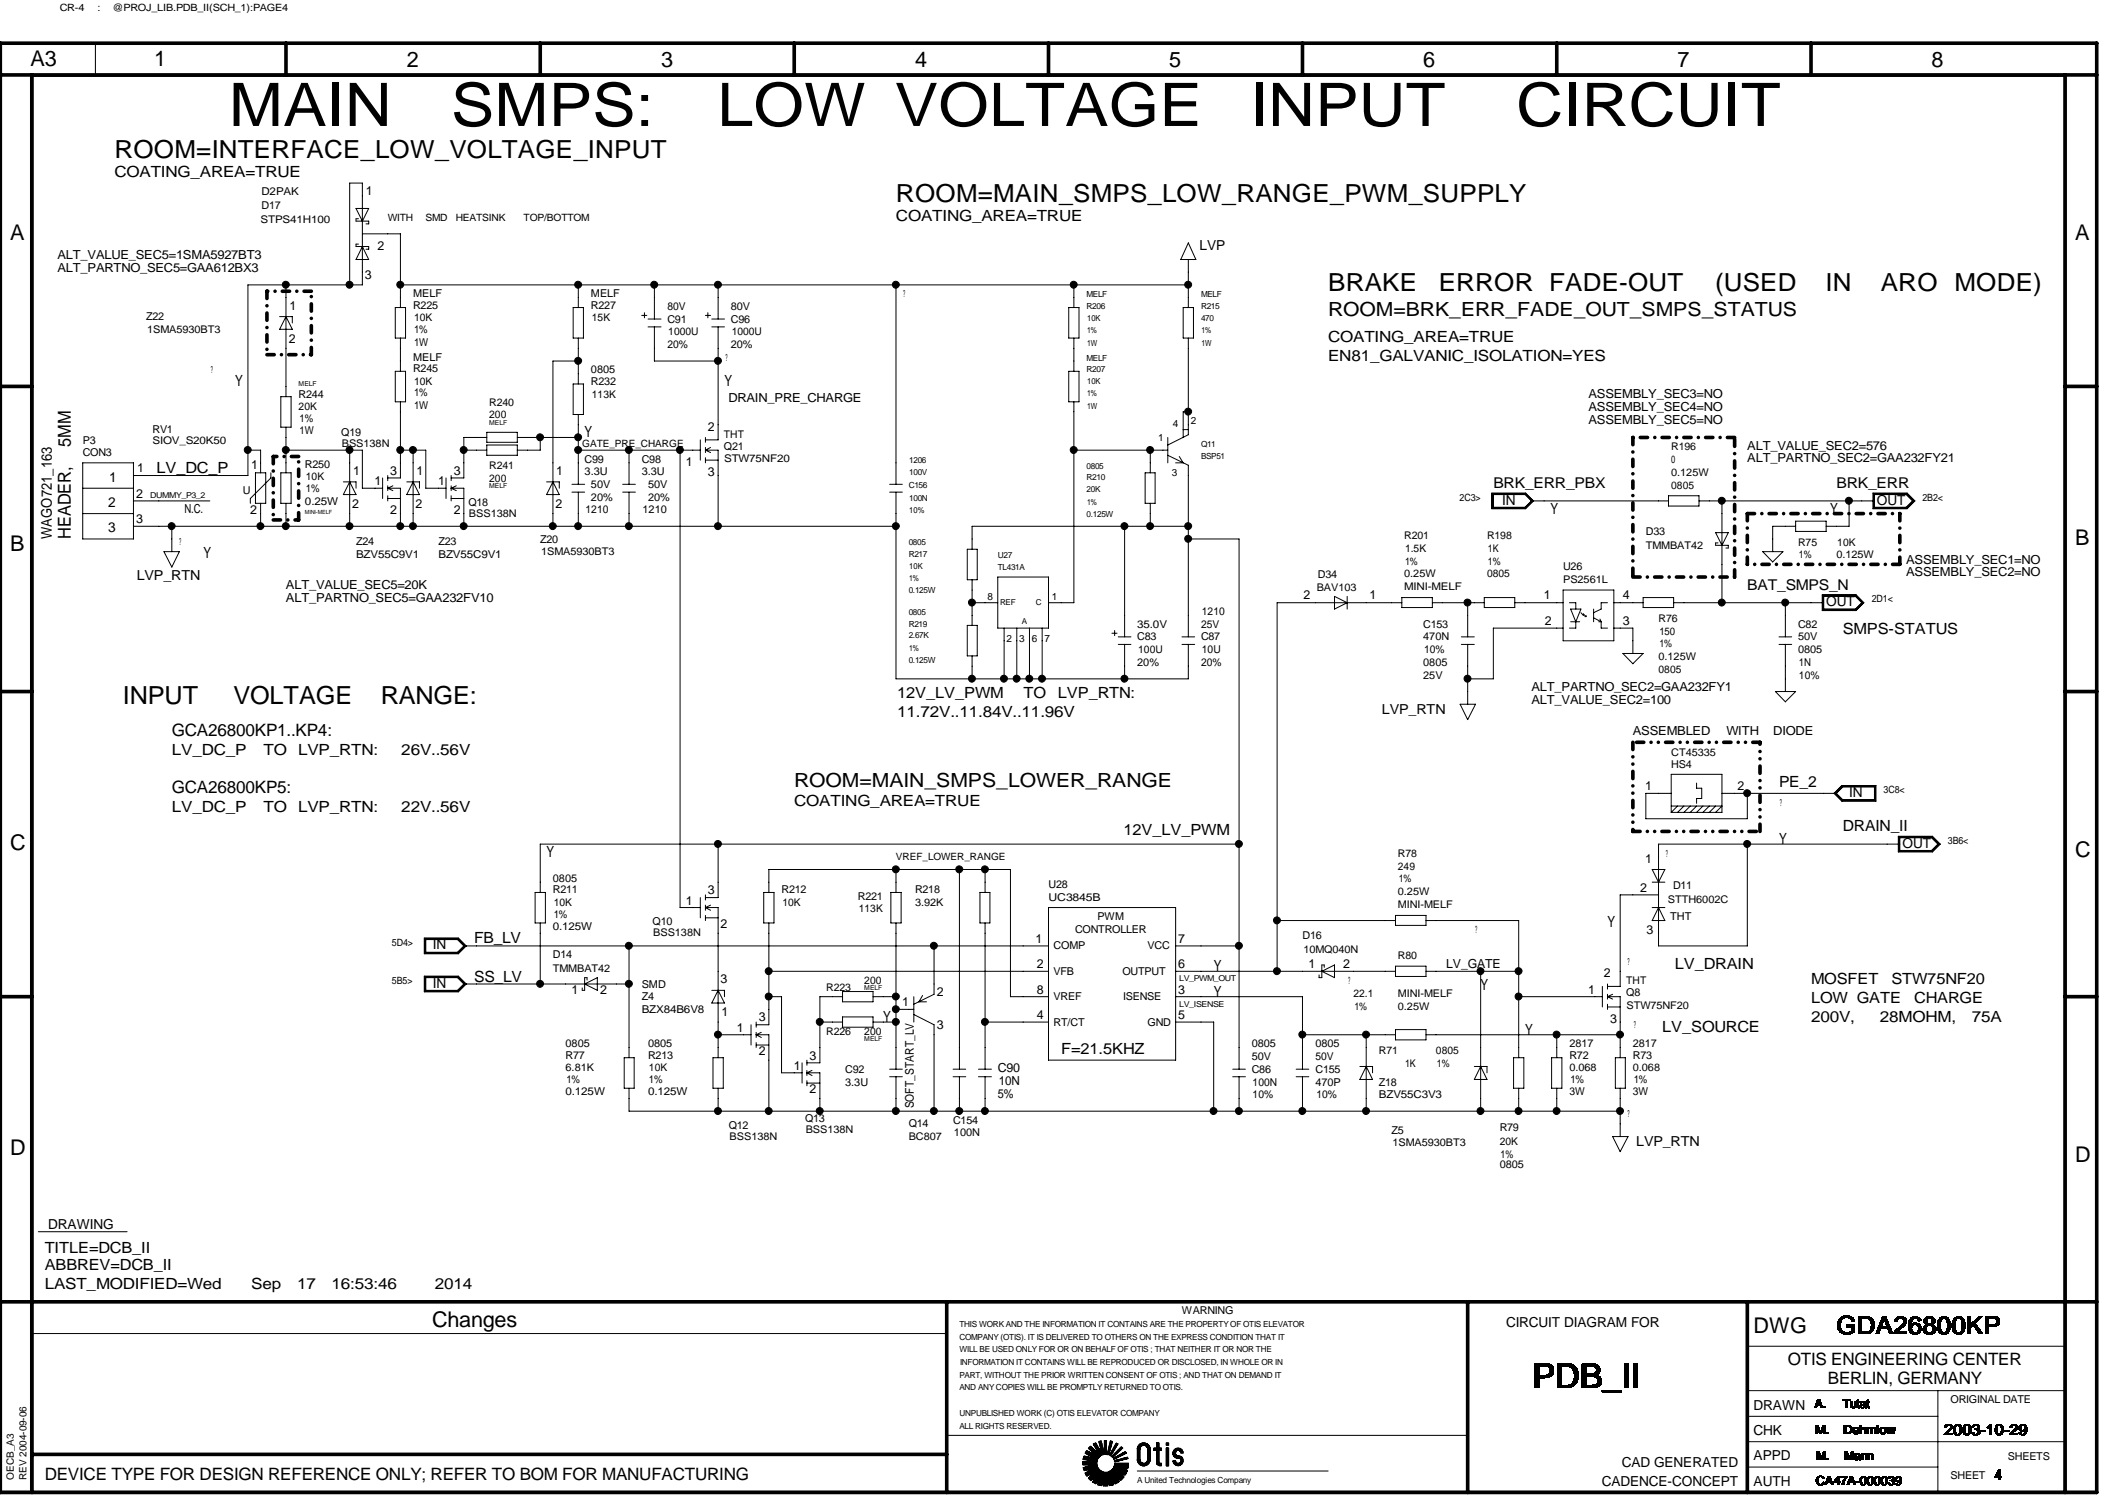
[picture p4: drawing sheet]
<svg xmlns="http://www.w3.org/2000/svg" width="297mm" height="210mm" viewBox="0 0 297 210" stroke-linecap="round" stroke-linejoin="round" font-family="sans-serif">
<defs><g id="words">
<g font-size="8.4">
<text x="32.1" y="17.7">MAIN</text>
<text x="63.2" y="17.7">SMPS:</text>
<text x="100.5" y="17.7">LOW VOLTAGE</text>
<text x="175.2" y="17.7">INPUT</text>
<text x="212.6" y="17.7">CIRCUIT</text>
</g>
<text font-size="4.8" x="214.8" y="194.5">PDB_II</text>
<g font-size="3.5">
<text x="16" y="22.1">ROOM=INTERFACE_LOW_VOLTAGE_INPUT</text>
<text x="125.6" y="28.3">ROOM=MAIN_SMPS_LOW_RANGE_PWM_SUPPLY</text>
<text x="186.2" y="40.8">BRAKE</text>
<text x="201.7" y="40.8">ERROR FADE-OUT</text>
<text x="240.4" y="40.8">(USED</text>
<text x="255.9" y="40.8">IN</text>
<text x="263.6" y="40.8">ARO MODE)</text>
<text x="17.2" y="98.7">INPUT</text>
<text x="32.7" y="98.7">VOLTAGE</text>
<text x="53.4" y="98.7">RANGE:</text>
<text x="257.4" y="186.9">GDA26800KP</text>
</g>
<g font-size="3">
<text x="4.3" y="9.2">A3</text>
<text x="21.6" y="9.2">1</text>
<text x="57" y="9.4">2</text>
<text x="92.7" y="9.4">3</text>
<text x="128.3" y="9.4">4</text>
<text x="163.9" y="9.4">5</text>
<text x="199.5" y="9.4">6</text>
<text x="235.2" y="9.4">7</text>
<text x="270.8" y="9.4">8</text>
<text x="1.4" y="33.6">A</text>
<text x="290.9" y="33.6">A</text>
<text x="1.4" y="77.3">B</text>
<text x="290.9" y="76.4">B</text>
<text x="1.4" y="119.1">C</text>
<text x="290.9" y="120">C</text>
<text x="1.4" y="161.9">D</text>
<text x="290.9" y="162.8">D</text>
<text x="60.6" y="185.9">Changes</text>
<text x="245.8" y="186.8">DWG</text>
</g>
<g font-size="2.7">
<text x="186.2" y="44.3">ROOM=BRK_ERR_FADE_OUT_SMPS_STATUS</text>
<text x="111.3" y="110.2">ROOM=MAIN_SMPS_LOWER_RANGE</text>
</g>
<g font-size="2.5">
<text x="9.9" y="62.7" transform="rotate(-90 9.9 62.7)">5MM</text>
<text x="9.9" y="75.5" transform="rotate(-90 9.9 75.5)">HEADER,</text>
</g>
<g font-size="2.4">
<text x="24.1" y="103.1">GCA26800KP1..KP4:</text>
<text x="24.1" y="111.2">GCA26800KP5:</text>
<text x="250.6" y="191.3">OTIS ENGINEERING CENTER</text>
<text x="256.2" y="194">BERLIN, GERMANY</text>
<text x="6.3" y="207.3">DEVICE TYPE FOR DESIGN REFERENCE ONLY; REFER TO BOM FOR MANUFACTURING</text>
</g>
<g font-size="2.2">
<text x="16" y="24.8">COATING_AREA=TRUE</text>
<text x="125.6" y="31">COATING_AREA=TRUE</text>
<text x="186.2" y="47.9">COATING_AREA=TRUE</text>
<text x="186.2" y="50.6">EN81_GALVANIC_ISOLATION=YES</text>
<text x="33" y="54.1">Y</text>
<text x="101.6" y="54.1">Y</text>
<text x="82" y="61.3">Y</text>
<text x="21.9" y="66.3">LV_DC_P</text>
<text x="217.3" y="72">Y</text>
<text x="256.5" y="72">Y</text>
<text x="28.5" y="78.2">Y</text>
<text x="258.3" y="88.9">SMPS-STATUS</text>
<text x="125.8" y="97.8">12V_LV_PWM</text>
<text x="125.8" y="100.5">11.72V..11.84V..11.96V</text>
<text x="143.5" y="97.8">TO</text>
<text x="148.3" y="97.8">LVP_RTN:</text>
<text x="24.1" y="105.8">LV_DC_P</text>
<text x="37" y="105.8">TO</text>
<text x="41.8" y="105.8">LVP_RTN:</text>
<text x="56.3" y="105.8">26V..56V</text>
<text x="24.1" y="113.8">LV_DC_P</text>
<text x="37" y="113.8">TO</text>
<text x="41.8" y="113.8">LVP_RTN:</text>
<text x="56.3" y="113.8">22V..56V</text>
<text x="111.3" y="112.9">COATING_AREA=TRUE</text>
<text x="249.4" y="110.3">PE_2</text>
<text x="157.5" y="117.1">12V_LV_PWM</text>
<text x="249.4" y="118.3">Y</text>
<text x="258.3" y="116.5">DRAIN_II</text>
<text x="76.6" y="120.1">Y</text>
<text x="225.3" y="129.9">Y</text>
<text x="66.5" y="137.5">SS_LV</text>
<text x="66.5" y="132.2">FB_LV</text>
<text x="170.1" y="136.1">Y</text>
<text x="234.8" y="135.7">LV_DRAIN</text>
<text x="253.9" y="137.9">MOSFET</text>
<text x="265.1" y="137.9">STW75NF20</text>
<text x="123.8" y="143.2">Y</text>
<text x="170.1" y="139.7">Y</text>
<text x="207.6" y="138.8">Y</text>
<text x="253.9" y="143.2">200V,</text>
<text x="253.9" y="140.5">LOW GATE</text>
<text x="263.5" y="143.2">28MOHM,</text>
<text x="268.3" y="140.5">CHARGE</text>
<text x="276.4" y="143.2">75A</text>
<text x="148.8" y="147.7">F=21.5KHZ</text>
<text x="213.8" y="145">Y</text>
<text x="233" y="144.7">LV_SOURCE</text>
<text x="6.3" y="175.6">TITLE=DCB_II</text>
<text x="6.3" y="178">ABBREV=DCB_II</text>
<text x="6.3" y="180.6">LAST_MODIFIED=Wed</text>
<text x="35.2" y="180.6">Sep</text>
<text x="41.7" y="180.6">17</text>
<text x="46.5" y="180.6">16:53:46</text>
<text x="61" y="180.6">2014</text>
<text x="272.5" y="201.1">2003-10-29</text>
<text x="279.7" y="207.3">4</text>
</g>
<g font-size="2.1">
<text x="209.3" y="68.4">BRK_ERR_PBX</text>
<text x="257.4" y="68.4">BRK_ERR</text>
<text x="244.9" y="82.7">BAT_SMPS_N</text>
</g>
<text font-size="2" x="7.3" y="75.5" transform="rotate(-90 7.3 75.5)">WAGO721_163</text>
<g font-size="1.9">
<text x="168.1" y="35">LVP</text>
<text x="15.2" y="71">2</text>
<text x="15.3" y="67.5">1</text>
<text x="210.6" y="70.7">IN</text>
<text x="263.1" y="70.7">OUT</text>
<text x="15.2" y="74.6">3</text>
<text x="19.2" y="81.3">LVP_RTN</text>
<text x="256" y="84.9">OUT</text>
<text x="193.7" y="100">LVP_RTN</text>
<text x="259.2" y="111.6">IN</text>
<text x="266.7" y="118.8">OUT</text>
<text x="60.7" y="133">IN</text>
<text x="60.7" y="138.4">IN</text>
<text x="229.4" y="160.6">LVP_RTN</text>
<text x="6.8" y="172.2">DRAWING</text>
<text x="211.1" y="185.9">CIRCUIT DIAGRAM FOR</text>
<text x="245.8" y="197.5">DRAWN</text>
<text x="245.8" y="201.1">CHK</text>
<text x="224.5" y="208.2">CADENCE-CONCEPT</text>
<text x="227.3" y="205.5">CAD GENERATED</text>
<text x="245.8" y="208.2">AUTH</text>
<text x="245.8" y="204.6">APPD</text>
</g>
<g font-size="1.7">
<text x="51.3" y="27.3">1</text>
<text x="52.9" y="35">2</text>
<text x="8" y="36.3">ALT_VALUE_SEC5=1SMA5927BT3</text>
<text x="8" y="38.1">ALT_PARTNO_SEC5=GAA612BX3</text>
<text x="51.1" y="39.1">3</text>
<text x="40.6" y="43.4">1</text>
<text x="40.5" y="48">2</text>
<text x="102.1" y="56.4">DRAIN_PRE_CHARGE</text>
<text x="222.7" y="55.8">ASSEMBLY_SEC3=NO</text>
<text x="222.7" y="57.6">ASSEMBLY_SEC4=NO</text>
<text x="222.7" y="59.4">ASSEMBLY_SEC5=NO</text>
<text x="35.2" y="65.7">1</text>
<text x="96.1" y="65.3">1</text>
<text x="99.2" y="60.3">2</text>
<text x="244.9" y="63">ALT_VALUE_SEC2=576</text>
<text x="244.9" y="64.8">ALT_PARTNO_SEC2=GAA232FY21</text>
<text x="19.1" y="69.8">2</text>
<text x="19.2" y="66.2">1</text>
<text x="25.9" y="71.9">N.C.</text>
<text x="49.4" y="71.2">2</text>
<text x="49.5" y="66.5">1</text>
<text x="52.5" y="68">1</text>
<text x="54.7" y="66.5">3</text>
<text x="58.2" y="71.2">2</text>
<text x="58.4" y="66.5">1</text>
<text x="61.4" y="68">1</text>
<text x="63.6" y="66.5">3</text>
<text x="77.8" y="71.2">2</text>
<text x="78" y="66.5">1</text>
<text x="99.2" y="66.7">3</text>
<text x="19.1" y="73.3">3</text>
<text x="35.1" y="72.1">2</text>
<text x="54.7" y="72.1">2</text>
<text x="63.6" y="72.1">2</text>
<text x="40.1" y="82.6">ALT_VALUE_SEC5=20K</text>
<text x="182.7" y="84">2</text>
<text x="192" y="84">1</text>
<text x="216.4" y="84">1</text>
<text x="227.5" y="84">4</text>
<text x="267.2" y="80.8">ASSEMBLY_SEC2=NO</text>
<text x="267.2" y="79">ASSEMBLY_SEC1=NO</text>
<text x="40.1" y="84.4">ALT_PARTNO_SEC5=GAA232FV10</text>
<text x="216.6" y="87.5">2</text>
<text x="227.5" y="87.5">3</text>
<text x="214.7" y="98.6">ALT_VALUE_SEC2=100</text>
<text x="214.7" y="96.8">ALT_PARTNO_SEC2=GAA232FY1</text>
<text x="228.9" y="103">ASSEMBLED</text>
<text x="242" y="103">WITH</text>
<text x="248.6" y="103">DIODE</text>
<text x="230.6" y="110.7">1</text>
<text x="243.5" y="110.7">2</text>
<text x="99.2" y="125.3">3</text>
<text x="229.9" y="125">2</text>
<text x="230.6" y="120.9">1</text>
<text x="96.1" y="126.7">1</text>
<text x="101" y="130">2</text>
<text x="230.8" y="130.9">3</text>
<text x="101" y="137.8">3</text>
<text x="145.2" y="132.1">1</text>
<text x="145.3" y="135.6">2</text>
<text x="165.1" y="132.1">7</text>
<text x="165.1" y="135.6">6</text>
<text x="183.4" y="135.6">1</text>
<text x="188.3" y="135.6">2</text>
<text x="202.7" y="135.6">LV_GATE</text>
<text x="224.8" y="136.9">2</text>
<text x="80.1" y="139.2">1</text>
<text x="84.1" y="139.2">2</text>
<text x="101.1" y="142.4">1</text>
<text x="106.4" y="143.1">3</text>
<text x="126.4" y="141">1</text>
<text x="131.3" y="139.6">2</text>
<text x="145.3" y="139.2">8</text>
<text x="145.3" y="142.8">4</text>
<text x="165.1" y="139.2">3</text>
<text x="165.1" y="142.8">5</text>
<text x="222.6" y="139.2">1</text>
<text x="225.7" y="143.3">3</text>
<text x="103.3" y="144.6">1</text>
<text x="106.4" y="147.8">2</text>
<text x="111.3" y="149.9">1</text>
<text x="113.5" y="148.5">3</text>
<text x="131.3" y="144.2">3</text>
<text x="113.5" y="153.1">2</text>
<text x="128.1" y="155.3" transform="rotate(-90 128.1 155.3)">SOFT_START_LV</text>
<text x="139.9" y="150.2">C90</text>
<text x="139.9" y="153.8">5%</text>
<text x="140" y="152.1">10N</text>
<text x="254.4" y="197.4">A.</text>
<text x="258.4" y="197.4">Tutat</text>
<text x="254.5" y="201">M.</text>
<text x="258.4" y="201">Dehmlow</text>
<text x="254.5" y="208.1">CA47A-000039</text>
<text x="254.6" y="204.5">M.</text>
<text x="258.5" y="204.5">Mann</text>
</g>
<g font-size="1.5">
<text x="36.7" y="29.3">D17</text>
<text x="36.7" y="27.3">D2PAK</text>
<text x="36.5" y="31.2">STPS41H100</text>
<text x="57.9" y="41.7">MELF</text>
<text x="82.8" y="41.7">MELF</text>
<text x="20.5" y="44.8">Z22</text>
<text x="20.6" y="46.6">1SMA5930BT3</text>
<text x="57.9" y="43.3">R225</text>
<text x="58" y="45">10K</text>
<text x="58" y="46.7">1%</text>
<text x="82.8" y="43.3">R227</text>
<text x="83" y="45">15K</text>
<text x="93.6" y="45.2">C91</text>
<text x="93.6" y="43.4">80V</text>
<text x="93.7" y="46.9">1000U</text>
<text x="102.4" y="43.4">80V</text>
<text x="102.4" y="45.2">C96</text>
<text x="102.6" y="46.9">1000U</text>
<text x="57.9" y="50.5">MELF</text>
<text x="57.9" y="52.2">R245</text>
<text x="58" y="53.9">10K</text>
<text x="58" y="48.4">1W</text>
<text x="82.8" y="52.3">0805</text>
<text x="82.8" y="53.9">R232</text>
<text x="93.6" y="48.8">20%</text>
<text x="102.4" y="48.8">20%</text>
<text x="41.9" y="57.5">20K</text>
<text x="41.9" y="55.7">R244</text>
<text x="42" y="59.1">1%</text>
<text x="58" y="55.5">1%</text>
<text x="58" y="57.3">1W</text>
<text x="68.6" y="56.9">R240</text>
<text x="68.6" y="58.6">200</text>
<text x="83" y="55.7">113K</text>
<text x="11.6" y="62.1">P3</text>
<text x="11.6" y="63.9">CON3</text>
<text x="21.4" y="60.7">RV1</text>
<text x="21.4" y="62.2">SIOV_S20K50</text>
<text x="42" y="60.9">1W</text>
<text x="42.8" y="65.5">R250</text>
<text x="47.8" y="61">Q19</text>
<text x="47.9" y="62.6">BSS138N</text>
<text x="68.6" y="65.8">R241</text>
<text x="82" y="64.8">C99</text>
<text x="90" y="64.8">C98</text>
<text x="101.5" y="63">Q21</text>
<text x="101.5" y="61.3">THT</text>
<text x="101.5" y="64.7">STW75NF20</text>
<text x="234.3" y="63.1">R196</text>
<text x="234.3" y="64.9">0</text>
<text x="34" y="69.3">U</text>
<text x="42.8" y="70.7">0.25W</text>
<text x="42.9" y="67.3">10K</text>
<text x="42.9" y="68.9">1%</text>
<text x="65.7" y="70.9">Q18</text>
<text x="68.6" y="67.6">200</text>
<text x="82" y="66.6">3.3U</text>
<text x="82.1" y="71.9">1210</text>
<text x="82.8" y="70.1">20%</text>
<text x="82.8" y="68.4">50V</text>
<text x="90" y="66.6">3.3U</text>
<text x="90.1" y="71.9">1210</text>
<text x="90.8" y="68.4">50V</text>
<text x="90.8" y="70.1">20%</text>
<text x="234.3" y="66.7">0.125W</text>
<text x="234.3" y="68.5">0805</text>
<text x="49.9" y="76.4">Z24</text>
<text x="61.5" y="76.4">Z23</text>
<text x="65.7" y="72.4">BSS138N</text>
<text x="75.7" y="76">Z20</text>
<text x="75.9" y="77.8">1SMA5930BT3</text>
<text x="196.8" y="75.6">R201</text>
<text x="197" y="77.3">1.5K</text>
<text x="208.4" y="75.6">R198</text>
<text x="208.6" y="77.3">1K</text>
<text x="230.7" y="75">D33</text>
<text x="230.7" y="76.9">TMMBAT42</text>
<text x="252" y="76.5">R75</text>
<text x="257.6" y="76.5">10K</text>
<text x="49.9" y="78.1">BZV55C9V1</text>
<text x="61.5" y="78.1">BZV55C9V1</text>
<text x="184.6" y="82.8">BAV103</text>
<text x="184.7" y="81">D34</text>
<text x="196.8" y="80.9">0.25W</text>
<text x="196.8" y="82.7">MINI-MELF</text>
<text x="197" y="79.1">1%</text>
<text x="208.4" y="80.9">0805</text>
<text x="208.6" y="79.1">1%</text>
<text x="219.1" y="79.9">U26</text>
<text x="219.1" y="81.7">PS2561L</text>
<text x="252.2" y="78.2">1%</text>
<text x="257.4" y="78.2">0.125W</text>
<text x="159.4" y="89.7">C83</text>
<text x="159.4" y="88">35.0V</text>
<text x="168.4" y="89.7">C87</text>
<text x="168.4" y="88">25V</text>
<text x="168.5" y="86.2">1210</text>
<text x="199.5" y="88">C153</text>
<text x="199.5" y="89.7">470N</text>
<text x="232.5" y="87.2">R76</text>
<text x="232.6" y="88.9">150</text>
<text x="252" y="88">C82</text>
<text x="252" y="89.7">50V</text>
<text x="159.4" y="93.3">20%</text>
<text x="159.6" y="91.5">100U</text>
<text x="168.4" y="93.3">20%</text>
<text x="168.5" y="91.5">10U</text>
<text x="199.5" y="93.3">0805</text>
<text x="199.5" y="95.1">25V</text>
<text x="199.6" y="91.5">10%</text>
<text x="232.5" y="94.3">0805</text>
<text x="232.5" y="92.5">0.125W</text>
<text x="232.6" y="90.7">1%</text>
<text x="252" y="91.5">0805</text>
<text x="252.2" y="93.3">1N</text>
<text x="252.2" y="95.1">10%</text>
<text x="234.3" y="107.6">HS4</text>
<text x="234.3" y="105.9">CT45335</text>
<text x="77.5" y="125.2">R211</text>
<text x="77.5" y="123.6">0805</text>
<text x="109.6" y="125.2">R212</text>
<text x="128.3" y="125.2">R218</text>
<text x="147" y="124.5">U28</text>
<text x="196" y="120.1">R78</text>
<text x="196" y="121.9">249</text>
<text x="196" y="125.4">0.25W</text>
<text x="196.1" y="123.7">1%</text>
<text x="234.5" y="124.6">D11</text>
<text x="77.5" y="130.3">0.125W</text>
<text x="77.6" y="127">10K</text>
<text x="77.6" y="128.6">1%</text>
<text x="91.5" y="129.6">Q10</text>
<text x="91.6" y="131.2">BSS138N</text>
<text x="109.7" y="127">10K</text>
<text x="120.3" y="126.1">R221</text>
<text x="120.4" y="127.8">113K</text>
<text x="128.3" y="127">3.92K</text>
<text x="147" y="126.2">UC3845B</text>
<text x="150.7" y="130.7">CONTROLLER</text>
<text x="153.8" y="128.9">PWM</text>
<text x="182.6" y="131.6">D16</text>
<text x="196" y="127.2">MINI-MELF</text>
<text x="233.8" y="126.5">STTH6002C</text>
<text x="234.1" y="128.9">THT</text>
<text x="77.5" y="134.3">D14</text>
<text x="77.5" y="136.2">TMMBAT42</text>
<text x="121.2" y="137.9">200</text>
<text x="147.7" y="133">COMP</text>
<text x="147.7" y="136.6">VFB</text>
<text x="157.3" y="136.6">OUTPUT</text>
<text x="160.9" y="133">VCC</text>
<text x="182.7" y="133.5">10MQ040N</text>
<text x="196" y="134.4">R80</text>
<text x="228" y="137.9">THT</text>
<text x="90" y="140.2">Z4</text>
<text x="90" y="138.4">SMD</text>
<text x="90" y="141.9">BZX84B6V8</text>
<text x="115.8" y="138.8">R223</text>
<text x="147.7" y="143.7">RT/CT</text>
<text x="147.7" y="140.2">VREF</text>
<text x="157.4" y="140.2">ISENSE</text>
<text x="160.9" y="143.7">GND</text>
<text x="189.7" y="139.7">22.1</text>
<text x="189.9" y="141.5">1%</text>
<text x="196" y="139.7">MINI-MELF</text>
<text x="196" y="141.5">0.25W</text>
<text x="228" y="139.6">Q8</text>
<text x="228" y="141.4">STW75NF20</text>
<text x="79.3" y="148.3">R77</text>
<text x="79.3" y="146.7">0805</text>
<text x="90.8" y="146.7">0805</text>
<text x="90.8" y="148.3">R213</text>
<text x="115.8" y="145">R226</text>
<text x="121.2" y="145">200</text>
<text x="175.5" y="146.7">0805</text>
<text x="175.5" y="148.5">50V</text>
<text x="184.4" y="146.7">0805</text>
<text x="184.4" y="148.5">50V</text>
<text x="193.3" y="147.7">R71</text>
<text x="197" y="149.5">1K</text>
<text x="201.3" y="147.7">0805</text>
<text x="201.4" y="149.5">1%</text>
<text x="220" y="146.7">2817</text>
<text x="220" y="148.3">R72</text>
<text x="228.9" y="148.3">R73</text>
<text x="228.9" y="146.7">2817</text>
<text x="79.3" y="150.1">6.81K</text>
<text x="79.3" y="153.5">0.125W</text>
<text x="79.4" y="151.7">1%</text>
<text x="90.8" y="153.5">0.125W</text>
<text x="91" y="150.1">10K</text>
<text x="91" y="151.7">1%</text>
<text x="118.5" y="150.3">C92</text>
<text x="118.5" y="152.1">3.3U</text>
<text x="175.5" y="150.3">C86</text>
<text x="175.6" y="152.1">100N</text>
<text x="175.6" y="153.9">10%</text>
<text x="184.4" y="150.3">C155</text>
<text x="184.4" y="152.1">470P</text>
<text x="184.5" y="153.9">10%</text>
<text x="193.3" y="152.1">Z18</text>
<text x="193.3" y="153.9">BZV55C3V3</text>
<text x="220" y="150.1">0.068</text>
<text x="220" y="153.5">3W</text>
<text x="220.1" y="151.7">1%</text>
<text x="228.9" y="150.1">0.068</text>
<text x="228.9" y="153.5">3W</text>
<text x="229" y="151.7">1%</text>
<text x="102.1" y="158.2">Q12</text>
<text x="102.3" y="159.7">BSS138N</text>
<text x="112.9" y="157.3">Q13</text>
<text x="112.9" y="158.8">BSS138N</text>
<text x="127.4" y="157.9">Q14</text>
<text x="127.4" y="159.7">BC807</text>
<text x="133.6" y="157.4">C154</text>
<text x="133.7" y="159.2">100N</text>
<text x="195.1" y="158.8">Z5</text>
<text x="195.2" y="160.6">1SMA5930BT3</text>
<text x="210.2" y="160.5">20K</text>
<text x="210.2" y="158.5">R79</text>
<text x="210.2" y="163.7">0805</text>
<text x="210.4" y="162.2">1%</text>
<text x="165.7" y="184.1">WARNING</text>
<text x="273.4" y="196.6">ORIGINAL DATE</text>
<text x="273.4" y="207.3">SHEET</text>
<text x="281.5" y="204.6">SHEETS</text>
</g>
<g font-size="1.4">
<text x="8.4" y="1.6">CR-4</text>
<text x="13.7" y="1.6">:</text>
<text x="15.8" y="1.6">@PROJ_LIB.PDB_II(SCH_1):PAGE4</text>
<text x="54.4" y="30.9">WITH</text>
<text x="59.6" y="30.9">SMD</text>
<text x="63.9" y="30.9">HEATSINK</text>
<text x="73.4" y="30.9">TOP/BOTTOM</text>
<text x="126.6" y="41.7">?</text>
<text x="29.5" y="52.3">?</text>
<text x="101.7" y="50.5">?</text>
<text x="164.4" y="59.8">4</text>
<text x="166.9" y="59.5">2</text>
<text x="81.6" y="62.7">GATE_PRE_CHARGE</text>
<text x="162.3" y="61.8">1</text>
<text x="164.3" y="66.8">3</text>
<text x="204.6" y="70.1">2C3&gt;</text>
<text x="269.5" y="70.1">2B2&lt;</text>
<text x="25.1" y="76.4">?</text>
<text x="138.4" y="84">8</text>
<text x="141.1" y="89.9">2</text>
<text x="142.9" y="89.9">3</text>
<text x="144.6" y="89.9">6</text>
<text x="146.4" y="89.9">7</text>
<text x="147.4" y="84">1</text>
<text x="262.4" y="84.4">2D1&lt;</text>
<text x="249.5" y="112.9">?</text>
<text x="264" y="111.1">3C8&lt;</text>
<text x="273" y="118.2">3B6&lt;</text>
<text x="125.6" y="120.6">VREF_LOWER_RANGE</text>
<text x="233.5" y="120">?</text>
<text x="206.8" y="130.7">?</text>
<text x="54.9" y="137.8">5B5&gt;</text>
<text x="54.9" y="132.5">5D4&gt;</text>
<text x="189" y="137.8">?</text>
<text x="228.1" y="135.2">?</text>
<text x="229" y="144.1">?</text>
<text x="228.1" y="156.5">?</text>
<text x="1.9" y="207.3" transform="rotate(-90 1.9 207.3)">OECB_A3</text>
<text x="3.7" y="207.3" transform="rotate(-90 3.7 207.3)">REV 2004-09-06</text>
</g>
<g font-size="1.2">
<text x="152.3" y="41.7">MELF</text>
<text x="168.4" y="41.7">MELF</text>
<text x="152.3" y="43.3">R206</text>
<text x="152.4" y="44.9">10K</text>
<text x="152.4" y="46.7">1%</text>
<text x="168.4" y="44.9">470</text>
<text x="168.4" y="43.3">R215</text>
<text x="168.4" y="46.7">1%</text>
<text x="152.3" y="50.5">MELF</text>
<text x="152.3" y="52.2">R207</text>
<text x="152.4" y="53.8">10K</text>
<text x="152.4" y="48.4">1W</text>
<text x="168.4" y="48.4">1W</text>
<text x="152.4" y="55.5">1%</text>
<text x="152.4" y="57.3">1W</text>
<text x="127.5" y="64.8">1206</text>
<text x="152.3" y="65.7">0805</text>
<text x="168.4" y="62.7">Q11</text>
<text x="168.4" y="64.3">BSP51</text>
<text x="127.4" y="68.4">C156</text>
<text x="127.5" y="70.1">100N</text>
<text x="127.5" y="71.9">10%</text>
<text x="127.5" y="66.6">100V</text>
<text x="152.3" y="69">20K</text>
<text x="152.3" y="67.3">R210</text>
<text x="152.4" y="70.7">1%</text>
<text x="127.4" y="78">R217</text>
<text x="127.4" y="76.4">0805</text>
<text x="152.3" y="72.5">0.125W</text>
<text x="127.4" y="83.1">0.125W</text>
<text x="127.5" y="81.4">1%</text>
<text x="127.5" y="79.7">10K</text>
<text x="139.9" y="78.1">U27</text>
<text x="139.9" y="79.8">TL431A</text>
<text x="127.4" y="87.8">R219</text>
<text x="127.4" y="89.5">2.67K</text>
<text x="127.4" y="86.2">0805</text>
<text x="127.4" y="93">0.125W</text>
<text x="127.5" y="91.2">1%</text>
<text x="134.5" y="185.9">THIS WORK AND THE INFORMATION IT CONTAINS ARE THE PROPERTY OF OTIS ELEVATOR</text>
<text x="134.5" y="187.7">COMPANY (OTIS). IT IS DELIVERED TO OTHERS ON THE EXPRESS CONDITION THAT IT</text>
<text x="134.5" y="189.5">WILL BE USED ONLY FOR OR ON BEHALF OF OTIS ; THAT NEITHER IT OR NOR THE</text>
<text x="134.6" y="191.3">INFORMATION IT CONTAINS WILL BE REPRODUCED OR DISCLOSED, IN WHOLE OR IN</text>
<text x="134.5" y="194.8">AND ANY COPIES WILL BE PROMPTLY RETURNED TO OTIS.</text>
<text x="134.5" y="193">PART, WITHOUT THE PRIOR WRITTEN CONSENT OF OTIS ; AND THAT ON DEMAND IT</text>
<text x="134.5" y="198.4">UNPUBLISHED WORK (C) OTIS ELEVATOR COMPANY</text>
<text x="134.5" y="200.2">ALL RIGHTS RESERVED.</text>
<text x="159.4" y="207.9">A United Technologies Company</text>
</g>
<g font-size="1.1">
<text x="21" y="69.8">DUMMY_P3_2</text>
<text x="140.2" y="84.8">REF</text>
<text x="143.3" y="87.4">A</text>
<text x="145.2" y="84.8">C</text>
<text x="165.3" y="137.5">LV_PWM_OUT</text>
<text x="165.3" y="141.1">LV_ISENSE</text>
</g>
<g font-size=".9">
<text x="41.9" y="54.1">MELF</text>
<text x="68.6" y="59.5">MELF</text>
<text x="68.6" y="68.4">MELF</text>
<text x="121.2" y="138.8">MELF</text>
<text x="121.2" y="145.9">MELF</text>
</g>
<text font-size=".8" x="42.8" y="72">MINI-MELF</text>
</g></defs>
<g fill="none" stroke="#000" stroke-width=".51">
<path d="M0 6.1h293.9v203h-293.9zM0 10.5h293.9M4.5 10.5v198.6M40.1 6.1v4.4M75.7 6.1v4.4M111.3 6.1v4.4M147 6.1v4.4M182.6 6.1v4.4M218.2 6.1v4.4M253.9 6.1v4.4M289.5 10.5v198.6M0 54.1h4.5"/>
<path d="M289.5 54.1h4.4M0 96.9h4.5M289.5 96.9h4.4M0 139.7h4.5M289.5 139.7h4.4M0 182.4h293.9M132.7 182.4v26.7M205.7 182.4v26.7M244.9 182.4v26.7M4.5 203.8h128.2"/>
</g>
<g fill="none" stroke="#000" stroke-width=".51" stroke-dasharray="1 1 0 1">
<path d="M37.4 49.7h6.2M37.4 40.8v8.9M43.6 49.7v-8.9M43.6 40.8h-6.2M38.3 72.9h3.6M38.3 64v8.9M41.9 64h-3.6M41.9 72.9v-8.9M228.9 61.3v19.6M243.2 61.3h-14.3M244.9 79.1v-7.1M244.9 72h21.4"/>
<path d="M266.3 79.1h-21.4M266.3 72v7.1M228.9 80.9h14.3M243.2 80.9v-19.6"/>
</g>
<path d="M228.9 104v12.5M228.9 116.5h17.8M246.7 104h-17.8M246.7 116.5v-12.5" fill="none" stroke="#000" stroke-width=".51" stroke-dasharray="1 1 0 1 0 1"/>
<g fill="none" stroke="#000" stroke-width=".14">
<path d="M.2 6.2h293.5v202.8h-293.5zM13.4 6.1v4.4M40.1 39.9v4.5M49 39.9v-14.2h1.8v14.2h-16v26.7h-16.1M49.9 29.2h1.8l-.9 1.8zM50.2 30.6h-.3v.4h1.8v.4h-.4M50.2 34.2h-.3v.3h1.8v.4h-.4M50.8 34.5l.9 1.9h-1.8zM50.8 32.8h5.3v10.3M56.1 39.9h110.5M81.1 39.9v3.2M91.7 39.9v4.8"/>
<path d="M100.7 39.9v4.8M125.6 39.9v28M150.5 39.9v3.2M166.6 36.4v6.7M166.6 34l1 2.4h-2.1zM39.2 44.4h1.8v.9M39.4 55.6h1.4v4.3h-1.4zM40.1 44.4l.9 1.7h-1.8zM40.1 44.4v1.7M40.1 46.1v9.5M40.1 59.9v6.4M55.4 43.1h1.5v4.3h-1.5z"/>
<path d="M55.4 52h1.5v4.3h-1.5zM56.1 47.4v4.6M56.1 56.3v10.7h-1.7M80.3 43.1h1.5v4.3h-1.5zM80.3 53.8h1.5v4.3h-1.5zM81.1 50.6h-3.6v16.9M81.1 47.4v6.4M81.1 58.1v9.8M90 44.2h.7M90.3 43.8v.7M90.8 45.8h1.9M90.8 44.7h1.9"/>
<path d="M91.7 45.8v4.8h9M98.9 44.2h.7M99.2 43.8v.7M99.8 45.8h1.8M99.8 44.7h1.8M100.7 45.8v15.8h-1.8M149.8 43.1h1.5v4.3h-1.5zM149.8 52h1.5v4.3h-1.5zM150.5 56.3v28.2h-3.5M150.5 47.4v4.6M165.9 43.1h1.4v4.3h-1.4zM166.6 47.4v13.5l-2.9 1.5"/>
<path d="M166.6 57.7h-.7v3.6M11.6 64.9h7.1v10.6h-7.1zM11.6 68.4h7.1M11.6 72h7.1M18.7 70.2h10.7M18.7 73.7h106.9M23 77.3h2.1l-1 2.2zM24.1 73.7v3.6M34.8 63.1h1.7v3.2M35.8 66.3h1.5v4.2h-1.5zM36.5 70.5v3.2M38 66.3v.7l-2.9 2.8v.7"/>
<path d="M39.4 66.3h1.4v4.2h-1.4zM40.1 63.1h10.7v5.3h2.8M40.1 70.5v3.2M48.1 67.5h1.8v.9M49 67.5l.9 1.8h-1.8zM49 63.1v4.4M49 67.7v6M53.6 67v2.8M54.4 68.4h1.7v5.3M54.4 66.6v.8M54.4 68.1v.6M54.4 69.5v.7"/>
<path d="M54.4 68.4l.7 .3M54.4 69.8h1.7M55.1 68.1l-.7 .3M56.1 63.1h3.6v5.3h2.8M57 67.5h1.8v.9M57.9 67.5l.9 1.8h-1.8zM57.9 63.1v4.4M57.9 67.7v6M62.5 67v2.8M63.2 68.4h1.8v5.3M63.2 69.8h1.8M63.2 66.6v.8"/>
<path d="M63.2 68.1v.6M63.2 69.5v.7M63.2 68.4l.8 .3M64 68.1l-.8 .3M65 63.1h3.2M68.2 61.3h-3.2v5.7h-1.8M68.2 60.6h4.3v1.4h-4.3zM68.2 62.4h4.3v1.4h-4.3zM72.5 61.3h8.6M75.7 61.3v1.8h-3.2M76.6 67.5h1.8v.9M77.5 67.5l.9 1.8h-1.8z"/>
<path d="M77.5 67.6v1.7M77.5 69.3v4.4M80.2 69h1.8M80.2 67.9h1.8M81.1 63.1h17.1M81.1 69v4.7M87.3 69h1.8M87.3 67.9h1.8M88.2 63.1v4.8M88.2 69v4.7M95.3 63.1v64.1h2.9M98.2 61.6v2.9"/>
<path d="M98.9 63.1h1.8v10.6M98.9 61.3v.7M98.9 62.7v.7M98.9 64.1v.8M98.9 63.1l.7 .3M98.9 64.5h1.8M99.6 62.7l-.7 .4M124.7 69h1.8M124.7 67.9h1.8M125.6 69v26.1h41v-4.8M135.6 77h1.4v4.2h-1.4zM150.5 63.1h13.2"/>
<path d="M157.6 73.7v15.5M160.5 66.3h1.4v4.2h-1.4zM161.2 63.1v3.2M161.2 70.5v3.2M163.7 61.3v3.6M163.7 63.8l2.9 1.4v24M165.3 64l.6 .9h-1.1M165.9 60.2h.7M166.6 75.5h7.1v74.3M166.6 73.7h-30.3v3.3M209.1 69.1h4.8l1.1 1.1-1.1 1.1h-4.8zM209.2 69.2h4.6l1.1 1-1.1 1h-4.6z"/>
<path d="M209.3 69.2h4.5l1 1-1 1h-4.5zM209.3 69.3h4.5l.9 .9-.9 .9h-4.5zM214.7 70.2h19.2M233.9 69.5h4.3v1.4h-4.3zM238.2 70.2h24.6M240.5 74.6h1.8l-.9 1.8zM240.8 76.1h-.3v.3h1.8v.4h-.4M241.4 70.2v4.4M241.4 74.7v1.7M241.4 76.4v8.1M247.1 77.3h2.8l-1.4 1.4zM251.7 73.7h-3.2v3.6"/>
<path d="M251.7 73h4.3v1.5h-4.3zM259.2 70.2v3.5h-3.2M262.5 69.1h4.8l1.1 1.1-1.1 1.1h-4.8zM262.6 69.2h4.7l1 1-1 1h-4.7zM262.7 69.2h4.5l1 1-1 1h-4.5zM262.8 69.3h4.4l.9 .9-.9 .9h-4.4zM135.6 87.6h1.4v4.3h-1.4zM136.3 84.5h3.6M136.3 81.2v6.4M136.3 91.9v3.2M139.9 80.9h7.1v7.1h-7.1zM140.8 88v7.1"/>
<path d="M142.5 88v7.1M144.3 88v7.1M146.1 88v7.1M155.9 88.7h.7M156.2 88.3v.8M156.8 90.3h1.7M156.8 89.2h1.7M157.6 90.3v4.8M165.7 90.3h1.8M165.7 89.2h1.8M187.1 83.6l1.7 .9-1.7 .8zM188.8 84.5h-9.8v51.6"/>
<path d="M188.8 84.5h7.7M188.8 83.6v1.7M196.5 83.7h4.3v1.4h-4.3zM200.8 84.5h7.3M204.7 98.7h2.1l-1.1 2.1zM204.8 90.3h1.9M204.8 89.2h1.9M205.7 84.5v4.7M205.7 90.3v8.4M208.1 83.7h4.2v1.4h-4.2zM212.3 84.5h6.8M219.1 88h-9.8v7.1h-3.6"/>
<path d="M219.1 82.7h7.1v7.1h-7.1zM220 84.5h.9v.8M220.2 87.1h1.2M220.2 85.3h1.4l-.7 1.8zM220.9 87.1v.9h-.9M221.6 85.9l.4 .3v-.2l.3 .4M222.2 86.4h.1M222.3 86.2v.2M223.4 85.3v1.8M223.4 86.6l1 .5M224.1 87.1h.3M224.3 86.7l.1 .4"/>
<path d="M224.4 87.1v.9h.9M225.3 84.5h-.9v.8l-1 .6M226.2 88h2.7v3.6M226.2 84.5h4.1M227.5 91.6h2.8l-1.4 1.4zM230.3 83.7h4.3v1.4h-4.3zM234.6 84.5h21M248.9 96.9h2.8l-1.4 1.4zM249.4 90.3h1.8M249.4 89.2h1.8M250.3 84.5v4.7M250.3 90.3v6.6"/>
<path d="M255.4 83.4h4.8l1.1 1.1-1.1 1.1h-4.8zM255.5 83.4h4.7l1 1.1-1 1h-4.7zM255.6 83.5h4.5l1 1-1 .9h-4.5zM255.6 83.6h4.5l.9 .9-.9 .8h-4.5zM100.7 118.3v7.5h-1.8M173.7 118.3h-98v6.8M234.3 108.5h7.1v5.3h-7.1zM234.3 112.9h7.1l-.9 .9M234.3 111.2h-3.6v3.5h14.2v-3.5M235.2 112.9l-.9 .9M236 112.9l-.8 .9M236.9 112.9l-.9 .9"/>
<path d="M237.8 109.7v.7h.7v1.5h-.7v.7M237.8 112.9l-.9 .9M238.7 112.9l-.9 .9M239.6 112.9l-.9 .9M240.5 112.9l-.9 .9M241.4 111.2h16M244.9 118.3v14.2h-12.4v-14.2h33.8M257.3 111.2l1-1h4.5v1.9h-4.5zM257.4 111.2l.9-.9h4.5v1.8h-4.5zM258.2 110.1h4.8v2.2h-4.8l-1.1-1.1zM258.2 110.1h4.7v2.1h-4.7l-1-1zM266.1 117.2h4.8l1.1 1.1-1.1 1.1h-4.8z"/>
<path d="M266.2 117.3h4.6l1.1 1-1.1 1h-4.6zM266.2 117.3h4.6l1 1-1 1h-4.6zM266.3 117.4h4.5l.8 .9-.8 .9h-4.5zM59.5 131.4h4.8l1.1 1.1-1.1 1.1h-4.8zM59.5 136.8h4.8l1.1 1.1-1.1 1.1h-4.8zM59.6 131.5h4.6l1 1-1 1.1h-4.6zM59.6 136.9h4.6l1 1-1 1h-4.6zM59.6 131.6h4.6l.9 .9-.9 1h-4.6zM59.6 136.9h4.6l.9 1-.9 1h-4.6zM59.7 137h4.4l.9 .9-.9 .9h-4.4zM59.7 131.7h4.4l.9 .8-.9 .9h-4.4zM65 132.5h82"/>
<path d="M65 137.9h17M75 125.1h1.5v4.2h-1.5zM75.7 129.3v8.6M82 137.9l1.7-.9v1.8zM82 137.9h1.7M82.3 137.3v-.3h-.3v1.8h-.4v-.4M83.7 137.9h4.5M88.2 132.5v15.7M98.2 125.8v2.8M98.9 127.2h1.8v11.6M98.9 125.4v.7M98.9 126.8v.8"/>
<path d="M98.9 128.3v.7M98.9 127.2l.7 .4M98.9 128.6h1.8M99.6 126.8l-.7 .4M99.8 138.8h1.8v.9M100.7 138.8v1.7M100.7 138.8l.9 1.7h-1.8zM107.1 125.1h1.4v4.2h-1.4zM107.8 136.1h39.2M107.8 139.7h1.8v10.6h2.8M107.8 125.1v-3.3h33.8v17.9h5.4M107.8 129.3v14.3h-1.8"/>
<path d="M118.1 139.7h-3.2v9.2h-1.8M118.1 138.9h4.3v1.5h-4.3zM122.4 139.7h3.2M124.9 125.1h1.4v4.2h-1.4zM125.6 121.8v3.3M125.6 129.3v20.5M128.1 139.7v3.5M129.3 139.5l-.5 .9h1.1M130.9 132.5v6.8l-2.8 1.4M134.5 121.8v28M137.4 125.1h1.4v4.2h-1.4zM138.1 121.8v3.3"/>
<path d="M138.1 129.3v20.5M147 127.2h17.8v21.3h-17.8zM164.8 139.7h17.8v10.1M164.8 136.1h22.2M164.8 132.5h8.9M179 129h16.6M185.3 136.1l1.8-.9v1.8zM185.6 135.6v-.4h-.3v1.8h-.4v-.4M187.1 136.1h8.5M195.6 128.3h4.3v1.4h-4.3zM195.6 135.4h4.3v1.4h-4.3zM199.9 136.1h13"/>
<path d="M199.9 129h13v19.2M207.6 136.1v13.3M212.9 139.7h11.7M224.6 138.2v2.9M225.3 139.7h1.8v8.5M225.3 137.9v.7M225.3 139.3v.7M225.3 139.7l.8 .3M226.1 139.3l-.8 .4M231.6 127.2h1.8M231.6 123.6h1.8M231.6 121.8h1.8l-.9 1.8z"/>
<path d="M232.5 127.2l.9 1.8h-1.8zM232.5 125.4h-5.4v12.8h-1.8M87.5 148.2h1.4v4.3h-1.4zM88.2 152.5v3.2h138.9M99.9 148.2h1.5v4.3h-1.5zM100.7 145h4.6M100.7 140.5v7.7M100.7 152.5v3.2M105.3 143.6v2.8M106 145h1.8v10.7M106 143.2v.7M106 144.7v.7"/>
<path d="M106 146.1v.7M106 145l.7 .4M106 146.4h1.8M106.7 144.7l-.7 .3M112.4 148.9v2.9M113.1 148.5v.8M113.1 150v.7M113.1 151.4v.7M113.1 150.3h1.8v5.4M113.1 150.3l.7 .4M113.1 151.8h1.8M113.8 150l-.7 .3"/>
<path d="M114.9 143.2h3.2M118.1 142.5h4.3v1.4h-4.3zM122.4 143.2h3.2M124.7 150.9h1.8M124.7 149.8h1.8M125.6 150.9v4.8M125.6 141.4h2.5M128.1 142.2l2.8 1.4v12.1M133.6 150.9h1.8M133.6 149.8h1.8M134.5 150.9v4.8M137.2 150.9h1.8"/>
<path d="M137.2 149.8h1.8M138.1 150.9v4.8M138.1 143.2h8.9M164.8 143.2h5.3v12.5M172.8 150.9h1.8M172.8 149.8h1.8M173.7 150.9v4.8M181.7 150.9h1.8M181.7 149.8h1.8M182.6 145h13M182.6 150.9v4.8M190.6 149.4h1.8v.9"/>
<path d="M191.5 149.4l.9 1.9h-1.8zM191.5 145v4.4M191.5 149.6v6.1M195.6 144.3h4.3v1.4h-4.3zM199.9 145h27.2M206.7 149.4h1.7v.9M207.6 149.4l.8 1.9h-1.7zM207.6 149.5v1.7M207.6 151.3v4.4M212.2 148.2h1.4v4.3h-1.4zM212.9 152.5v3.2M217.5 148.2h1.4v4.3h-1.4z"/>
<path d="M218.2 145v3.2M218.2 152.5v3.2M225.3 140.7v.7M225.3 141.1h1.8M226.1 159.3h2.1l-1.1 2.1zM226.4 148.2h1.4v4.3h-1.4zM227.1 152.5v6.8M5.4 172.6h12.4M4.5 186.9h128.2M244.9 194.9h44.6M244.9 188.6h44.6M244.9 198.5h26.7"/>
<path d="M271.6 194.9v14.2M4.3 209.1v-198.4h285.3v198.4M132.7 201.1h73M151.8 205.2h2M151.8 205.3h2M151.8 204.9h2M151.8 204.8h2M151.8 205h2M151.8 205.1h2M151.8 204.3h1.6M151.8 204.3h1.4M151.8 204.4h2.1"/>
<path d="M151.8 205.7h2.2M151.8 205.7h2.1M151.9 204.2h.9M151.9 204.3h1M151.9 204.2h.8M151.9 205.8h2.1M151.9 205.9h1M151.9 205.8h1.2M151.9 206h.4M151.9 204.1h.5M151.9 204.1h.6M151.9 205.9h.7"/>
<path d="M151.9 206h.6M152 204h.1M152 206h.1M152 206.1l1.2-.3-1.1 .6h1M152 205.6h1.9M152 204.5h1.8M152.1 203.6l1.4 .8-1.5-.4M152.1 203.6h.8M152.1 203.6h.9M152.1 206.5h.8M152.1 205.6h1.7M152.1 206.5h.9"/>
<path d="M152.2 203.5h.6M152.2 203.5h.5M152.2 206.5h.7M152.2 206.4h1M152.2 203.4h.5M152.2 203.4h.3M152.2 203.7h.9M152.2 206.6h.5M152.2 206.7h.5M152.2 206.7h.4M152.2 206.6h.6M152.2 206.3h5.7"/>
<path d="M152.2 205.5h1.6M152.3 203.3h.2M152.3 206.8h.2M152.3 203.3h.1M152.3 203.7h.8M152.4 204.6h1.4M152.4 206.3h5.5M152.4 206.8l1-.5-.8 .8h.7M152.4 203.8h.8M152.4 205.5h1.4M152.4 206.2h2.3M152.5 203.8h.8"/>
<path d="M152.5 203.8h.9M152.5 204.6h1.3M152.5 206.2h2.1M152.5 205.4h1.3M152.6 206.2h1.9M152.6 202.9h.5M152.6 207.2h.6M152.6 206.1h1.8M152.6 207.1h.7M152.7 202.9h.4M152.7 203h.5M152.7 203.9h.8"/>
<path d="M152.7 207.1h.7M152.7 207.2h.5M152.7 203.1h.6M152.7 202.8h.4M152.7 202.8h.3M152.7 203h.6M152.7 204.6h1.1M152.7 207h.8M152.7 207.3h.4M152.7 203.1h.7M152.7 202.7h.3M152.7 206.1h1.6"/>
<path d="M152.8 204h.8M152.8 207.3h.3M152.8 206.9h.7M152.8 205.4h1M152.8 203.2h.6M152.8 202.7h.1M152.8 207.4h.2M152.8 206h1.5M152.8 206.8h.8M152.8 206.9h4.7M152.9 206h1.3M152.9 203.2h.6"/>
<path d="M152.9 204.7h.9M152.9 207.4h.1M152.9 206.8h4.5M152.9 205.4h.9M152.9 204.1h1.3M152.9 204h.8M152.9 206.8h4.4M152.9 207.5l.7-.7-.4 .9M152.9 206h1.2M152.9 203.3h.6M152.9 206.7h4.4M153 203.3h.6"/>
<path d="M153 206.7h4.3M153 205.9h1.1M153 203.4h.6M153 204.7h.8M153 206.6h4.2M153.1 205.3h.7M153.1 203.4h.6M153.1 204.1h1M153.1 205.9h.9M153.1 206.6h4.1M153.1 203.5h.7M153.1 204.2h1"/>
<path d="M153.1 206.5h4.7M153.2 203.5h.6M153.2 206.5h4.7M153.2 205.8h.8M153.2 202.9h-.6l1.2 1.2-1.5-.9M153.2 204.2h.8M153.2 205.3l-1.4 .4h2.1M153.2 207.7h.6M153.2 207.6h.6M153.2 202.3l.9 1.5-1.2-1.2M153.2 203.6h.6M153.2 204.3h.8"/>
<path d="M153.2 206.4h4.7M153.3 202.4h.4M153.3 202.3h.4M153.3 203.6h.6M153.3 207.5h.6M153.3 207.7h.5M153.3 202.5h.5M153.3 204.3h.7M153.3 207.4h.7M153.4 202.3h.2M153.4 202.5h.4M153.4 202.6h.4"/>
<path d="M153.4 203.7h.6M153.4 207.3h.6M153.4 207.4h.6M153.4 207.8h.3M153.4 204.3h.6M153.4 207.2h.7M153.5 202.2h.1M153.5 202.7h.3M153.5 203.8h1.9M153.5 207.9h.2M153.5 207.2h3.1M153.5 202.7h.4"/>
<path d="M153.5 203.8h.5M153.5 207.1h3.1M153.5 202.8h.5M153.5 202.8h.4M153.5 203.8h1.2M153.5 207.9l.6-.7-.2 .9M153.5 207h4M153.5 207.1h3M153.6 202.9h.4M153.6 203.9h.9M153.6 206.9h3.9M153.6 203h.4"/>
<path d="M153.6 203.9h.8M153.6 206.8h3.8M153.7 203.1h.4M153.7 203h.3M153.7 204h.6M153.7 203.2h.4M153.8 203.2h.4M153.8 204h.5M153.8 203.3h.4M153.8 203.4h.5M153.9 203.4h.4M153.9 204.5h-2.1l1.6 .3"/>
<path d="M153.9 208h.6M153.9 203.5h.4M153.9 207.9h.6M153.9 208.1h.6M154 203.6h.3M154 203.5h.3M154 207.8h.5M154 207.9h.5M154 203.6h.4M154 207.7h.6M154 202h.4M154 202.1h.4"/>
<path d="M154 203.7h1.1M154 203.7h.4M154 207.4h.6M154 208.1h.5M154 207.5h.6M154 207.6h.6M154.1 202.3h.4M154.1 202.2h.3M154.1 202.1h.3M154.1 203.8h1.3M154.1 207.3h2.6M154.1 207.4h1.8"/>
<path d="M154.1 202.4h.4M154.1 207.2h2.6M154.2 201.9h.1M154.2 202.4h.3M154.2 202.5h.3M154.2 202.6h.3M154.2 202.7h.4M154.3 202.9h.3M154.3 202.8h.3M154.3 202.7h.3M154.3 201.9l.5 1.8v-1.9h.3v2M154.3 203.1h.4"/>
<path d="M154.3 203.1h.3M154.3 203h.3M154.3 208.2h.1M154.3 202h-.3l.5 1.8-.9-1.7M154.3 203.2h.4M154.4 203.4h.3M154.4 203.3h.3M154.4 203.5h.3M154.4 203.5h.4M154.4 208.2l.3-.8v.8M154.5 203.6h.3M154.5 203.7h.6"/>
<path d="M154.7 207.9h.6M154.7 207.4h1.3M154.7 207.8h.6M154.7 208.2h.6M154.7 208.1h.6M154.7 207.5h.6M154.7 207.6h.6M154.7 207.7h.6M154.7 208h.6M154.8 202.4h.3M154.8 202.3h.3M154.8 202.2h.3"/>
<path d="M154.8 202h.3M154.8 202.1h.3M154.8 201.9h.3M154.8 203.2h.3M154.8 203.1h.3M154.8 203.4h.3M154.8 203.3h.3M154.8 202.9h.3M154.8 202.8h.3M154.8 202.5h.3M154.8 203h.3M154.8 202.6h.3"/>
<path d="M154.8 202.7h.3M154.8 203.5h.3M154.8 203.6h.3M154.9 208.2h.2M155.2 203.6h.3M155.2 203.7h.2M155.3 203.5h.2M155.3 203.6h.2M155.3 203.4h.2M155.3 203.4h.3M155.3 203.3h.3M155.3 207.5h.7"/>
<path d="M155.3 207.6h.7M155.3 206.2h2.6M155.4 203.2h.2M155.4 203.3h.2M155.4 207.6h.6M155.4 203.1h.2M155.4 203h.3M155.4 202.9h.3M155.4 207.8h.6M155.4 207.9h.6M155.4 207.7h.6M155.4 206.2h2.6"/>
<path d="M155.4 202.8h.3M155.4 202.7h.3M155.4 207.9h.7M155.5 202.6h.3M155.5 202.7h.3M155.5 207.9h.6M155.5 208h.6M155.5 206.2h2.5M155.5 202.5h.3M155.5 208.1h.5M155.6 202.4h.2M155.6 202.3h.2"/>
<path d="M155.6 202.3h.3M155.6 203.8h.2M155.6 203.9h.1M155.6 208.2h.1M155.6 208.2l-.3-.8v.8M155.6 206.1h2.4M155.6 202.2h.3M155.6 202h.4M155.6 202.1h.3M155.6 203.7h.3M155.6 204h.1M155.7 201.9h.1"/>
<path d="M155.7 202h.2M155.7 203.6h.3M155.7 203.7h.2M155.7 201.9l-.5 1.9M155.7 206.1h2.3M155.7 203.5h.3M155.8 203.5h.2M155.8 206h2.1M155.8 203.4h.3M155.8 203.3h.3M155.8 204.1h.3M155.9 203.2h.3"/>
<path d="M155.9 203.3h.2M155.9 204h.3M155.9 205.9h1.9M155.9 204.2h.1M155.9 205.9h1.8M156 203.2h.2M156 202l-.6 1.8h-.3M156 204h.2M156 204.2h.1M156 207.4h.7M156 205.8h1.5M156 203.1h.2"/>
<path d="M156 203.1h.3M156 203.9h.3M156 207.4h.8M156 205.8h2.1M156 203h.3M156 207.5h.8M156 205.7h2.1M156.1 202.9h.2M156.1 202.9h.3M156.1 203.8h.3M156.1 204.5h.1M156.1 204.4h.2"/>
<path d="M156.1 207.6h.7M156.1 207.5h.7M156.1 205.7h2M156.1 205.6h2M156.1 202.8h.3M156.1 204.3h.4M156.1 207.7h.7M156.1 205.6h2.1M156.1 205.5h2.1M156.2 202.8h.3M156.2 202.7h.3M156.2 203.8h.3"/>
<path d="M156.2 205.4h2M156.2 205.5h2M156.2 205.3h2M156.2 203.7h.3M156.2 204.8h.5M156.2 204.7h.6M156.2 207.7h.5M156.2 205.2h2M156.2 202.6h.3M156.2 204.3h.4M156.2 204.8h.2M156.2 207.8h.4"/>
<path d="M156.2 207.8h.5M156.2 205.1h2M156.2 205h2M156.3 202.5h.3M156.3 202.6h.2M156.3 203.6h.3M156.3 207.9h.2M156.3 204.2h.4M156.3 202.4h.4M156.3 203.6h.4M156.3 204.6h.8M156.3 207.9l-.4-.6 .2 .8"/>
<path d="M156.4 202.4h.3M156.4 203.5h.3M156.4 204.2h.4M156.4 202.3h.3l-1 1.7M156.4 202.3h.3M156.5 203.5h.3M156.5 204.1h.3M156.5 202.2h.1M156.5 203.4h.3M156.5 202.2l-1 1.7h.2M156.5 204.1h.5M156.5 204.6h.8"/>
<path d="M156.5 203.4h.4M156.6 203.3h.3M156.6 204.6h.8M156.6 203.3h.4M156.6 204h.5M156.6 207.1h.9M156.7 203.2h.3M156.7 207.1h.7M156.7 203.2h.4M156.7 204h.5M156.7 204h.4M156.7 204.5h.9"/>
<path d="M156.7 207.2h.7M156.8 203.2h.3M156.8 207.2h.5M156.8 203.1h.4M156.8 203.9h.5M156.9 203h.3M156.9 203.9h.5M156.9 207.3h.4M156.9 203h.4M156.9 207.3h.3M157 202.9h.3M157 203.8h.5"/>
<path d="M157 207.3h.2M157 207.4h.2M157 202.9h.4l-1.4 1.4M157 204.5h.8M157 207.4h.1M157.1 202.9h.2M157.1 203.8h.5M157.1 202.8h.2M157.1 207.4l-.6-.4 .4 .6h-.8M157.2 203.7h.5M157.2 204.4h.7M157.2 202.7l-1.4 1.4h.3"/>
<path d="M157.2 203.7h.6M157.3 203.6h.6l-1.8 .9M157.3 204.4h.8l-1.9 .5M157.4 203.6h.5M157.4 204.3h.7M157.4 206.6h.4M157.4 205.8l.6 .2h-2.3M157.5 203.5h.4M157.5 206.6h.3M157.6 203.5h.2M157.6 204.3h.5M157.6 206.7h.1"/>
<path d="M157.6 203.4h.2M157.7 206.7l-.6-.2 .5 .5h-4M157.7 203.4l-1.6 .9h.3M157.9 204.3h.2M157.9 204.2h.2M158.1 204.2l-1.9 .5h.8M159.4 203.1h.4v1.4h-.4zM159.4 203h.4M159.4 202.9h.4M159.4 204.6h.4M159.4 206.1h26.8M159.5 202.9l-.1 .1h.4"/>
<path d="M159.5 202.8v.1M159.5 203.1v1.4M159.5 204.7v.2M159.5 202.9h.3M159.5 202.8h.4M159.5 204.8h.4M159.5 204.6h.3M159.5 204.7h.3M159.5 202.7v.1M159.5 204.9h.1M159.5 204.9h.4M159.5 202.7h.4"/>
<path d="M159.6 202.6l-.1 .1M159.6 204.9v.2M159.6 203.1v1.4M159.6 202.6h.4M159.6 202.7h.4M159.6 204.9h.4M159.6 202.6h.1M159.6 202.6h.5M159.6 205h.5M159.6 202.5h1.4M159.6 205.1h1.4M159.6 205h1.4"/>
<path d="M159.7 202.4l-.1 .2M159.7 202.5h1.3M159.7 205.1l.1 .2 1-.1M159.7 203.1v1.4M159.7 205.1h1.3M159.7 202.4h1.2h-1.2M159.8 205.2h1.1h-1.1M159.8 202.4h1.1M159.8 203.1v1.4M159.8 204.6h-.4l.1 .1M159.9 202.3h.9M159.9 205.3h.8"/>
<path d="M159.9 202.3h.1M160 202.3h.7M160 205.3h.7M160.1 202.2h.4M160.1 205.4h.4M160.6 202.6h.5M160.6 205h.5M160.7 202.6h.4M160.7 204.9h.4M160.7 202.3h.1M160.7 202.7h.4M160.7 204.9h.5"/>
<path d="M160.7 202.7h.5M160.8 202.3v.1M160.8 202.8h.4M160.8 204.8h.4M160.8 202.3l-1 .1M160.8 202.9h.4M160.8 204.7h.4M160.9 203.1h.3v1.4h-.3zM160.9 203h.3M160.9 202.9h.3M160.9 204.6h.3M160.9 203.1v1.4"/>
<path d="M161 203.1v1.4M161 202.5l.1 .1M161 205l-.1 .1h-1.2M161.1 202.6v.1M161.1 203.1v1.4M161.1 205h-.1M161.1 202.7l.1 .2M161.1 204.9v.1M161.2 204.8l-.1 .1M161.2 203.1v1.4M161.2 204.7v.1M161.2 202.9v.1"/>
<path d="M161.2 204.6v.1M161.8 203.2h1M161.8 203.1h1M161.8 203h1M161.8 202.9h1M162.1 202.2v2.7h.4v-2.7M162.1 204.9h.4M162.1 205h.5M162.1 205.1h.7M162.1 205h.7M162.2 202.2v2.7M162.2 205.1h.6"/>
<path d="M162.2 205.2h.6M162.3 205.2h.5M162.3 202.2v2.7M162.3 205.3h.5M162.4 205.4h.4M162.4 202.2v2.7M162.5 205.4h.3M163.5 202.2v.3M163.5 202.9v2.5M163.6 202.2v.3M163.6 202.9v2.5M163.7 202.2v.3"/>
<path d="M163.7 202.9v2.5M163.8 202.2v.3M163.8 202.9v2.5M164.4 203.5h.4M164.4 203.6h.4M164.4 203.7h.4M164.4 203.8h.4M164.4 204.8h.4M164.4 204.7h.4M164.5 204.9h.3M164.5 203.4h.3M164.5 203.4h.4"/>
<path d="M164.5 203.9h.4M164.5 203.9h.5M164.5 204.9h.4M164.5 203.3h.5M164.5 203.3h.4M164.5 204h.7M164.5 204h.9M164.5 205h.5M164.5 203.2h1.2M164.5 204h1M164.5 205.1h1.2M164.5 205h1.2"/>
<path d="M164.6 203.2h1.1M164.6 204.1h1M164.6 205.1h1.1M164.6 203.1h1M164.6 205.2h1M164.7 203.1h.9M164.7 204.2h1M164.7 205.2h.9M164.7 203h.9M164.8 205.3h.7M164.8 203h.7M164.8 204.3h.9"/>
<path d="M164.8 202.9h.7M164.8 204.3h1M164.9 205.4h.5M165.1 202.9h.1M165.1 205.4h.1M165.3 203.3h.5M165.3 204.3h.5M165.3 205h.5M165.4 203.3h.4M165.4 203.4h.4M165.4 204.9h.4M165.4 204.4h.4"/>
<path d="M165.5 204.9h.3M165.5 203.5h.4M165.5 204.5h.4M165.5 204.5h.3M165.5 204.8h.4M165.5 203.6h.4M165.5 204.6h.4M165.5 204.7h.4M244.9 202h44.6M244.9 205.6h26.7"/>
<circle cx="40.1" cy="39.9" r=".49"/>
<circle cx="49" cy="39.9" r=".49"/>
<circle cx="56.1" cy="39.9" r=".49"/>
<circle cx="81" cy="39.9" r=".49"/>
<circle cx="91.7" cy="39.9" r=".49"/>
<circle cx="100.6" cy="39.9" r=".49"/>
<circle cx="125.6" cy="39.9" r=".49"/>
<circle cx="150.5" cy="39.9" r=".49"/>
<circle cx="166.6" cy="39.9" r=".49"/>
<circle cx="81" cy="50.6" r=".49"/>
<circle cx="100.6" cy="50.6" r=".49"/>
<circle cx="166.6" cy="57.7" r=".49"/>
<circle cx="24.1" cy="73.7" r=".49"/>
<circle cx="34.7" cy="63.1" r=".49"/>
<circle cx="36.5" cy="73.7" r=".49"/>
<circle cx="40.1" cy="63.1" r=".49"/>
<circle cx="40.1" cy="73.7" r=".49"/>
<circle cx="49" cy="63.1" r=".49"/>
<circle cx="49" cy="73.7" r=".49"/>
<circle cx="56.1" cy="63.1" r=".49"/>
<circle cx="56.1" cy="73.7" r=".49"/>
<circle cx="57.9" cy="63.1" r=".49"/>
<circle cx="57.9" cy="73.7" r=".49"/>
<circle cx="65" cy="63.1" r=".49"/>
<circle cx="65" cy="73.7" r=".49"/>
<circle cx="75.7" cy="61.3" r=".49"/>
<circle cx="77.5" cy="73.7" r=".49"/>
<circle cx="81" cy="61.3" r=".49"/>
<circle cx="81" cy="63.1" r=".49"/>
<circle cx="81" cy="73.7" r=".49"/>
<circle cx="88.2" cy="73.7" r=".49"/>
<circle cx="88.2" cy="63.1" r=".49"/>
<circle cx="95.3" cy="63.1" r=".49"/>
<circle cx="100.6" cy="73.7" r=".49"/>
<circle cx="125.6" cy="73.7" r=".49"/>
<circle cx="150.5" cy="63.1" r=".49"/>
<circle cx="157.6" cy="73.7" r=".49"/>
<circle cx="161.2" cy="73.7" r=".49"/>
<circle cx="161.2" cy="63.1" r=".49"/>
<circle cx="166.6" cy="73.7" r=".49"/>
<circle cx="166.6" cy="75.5" r=".49"/>
<circle cx="241.4" cy="70.2" r=".49"/>
<circle cx="259.2" cy="70.2" r=".49"/>
<circle cx="136.2" cy="84.4" r=".49"/>
<circle cx="136.2" cy="95.1" r=".49"/>
<circle cx="140.7" cy="95.1" r=".49"/>
<circle cx="142.5" cy="95.1" r=".49"/>
<circle cx="144.3" cy="95.1" r=".49"/>
<circle cx="146.1" cy="95.1" r=".49"/>
<circle cx="157.6" cy="95.1" r=".49"/>
<circle cx="205.7" cy="95.1" r=".49"/>
<circle cx="205.7" cy="84.4" r=".49"/>
<circle cx="241.4" cy="84.4" r=".49"/>
<circle cx="250.2" cy="84.4" r=".49"/>
<circle cx="100.6" cy="118.3" r=".49"/>
<circle cx="173.7" cy="118.3" r=".49"/>
<circle cx="244.9" cy="111.1" r=".49"/>
<circle cx="244.9" cy="118.3" r=".49"/>
<circle cx="75.7" cy="137.9" r=".49"/>
<circle cx="88.2" cy="132.5" r=".49"/>
<circle cx="88.2" cy="137.9" r=".49"/>
<circle cx="107.8" cy="139.6" r=".49"/>
<circle cx="107.8" cy="136.1" r=".49"/>
<circle cx="125.6" cy="121.8" r=".49"/>
<circle cx="125.6" cy="139.6" r=".49"/>
<circle cx="130.9" cy="132.5" r=".49"/>
<circle cx="134.5" cy="121.8" r=".49"/>
<circle cx="138.1" cy="121.8" r=".49"/>
<circle cx="173.7" cy="132.5" r=".49"/>
<circle cx="179" cy="136.1" r=".49"/>
<circle cx="179" cy="129" r=".49"/>
<circle cx="207.5" cy="136.1" r=".49"/>
<circle cx="212.9" cy="139.6" r=".49"/>
<circle cx="212.9" cy="136.1" r=".49"/>
<circle cx="100.6" cy="145" r=".49"/>
<circle cx="100.6" cy="155.7" r=".49"/>
<circle cx="107.8" cy="155.7" r=".49"/>
<circle cx="114.9" cy="143.2" r=".49"/>
<circle cx="114.9" cy="155.7" r=".49"/>
<circle cx="125.6" cy="141.4" r=".49"/>
<circle cx="125.6" cy="155.7" r=".49"/>
<circle cx="125.6" cy="143.2" r=".49"/>
<circle cx="130.9" cy="155.7" r=".49"/>
<circle cx="134.5" cy="155.7" r=".49"/>
<circle cx="138.1" cy="155.7" r=".49"/>
<circle cx="138.1" cy="143.2" r=".49"/>
<circle cx="170.1" cy="155.7" r=".49"/>
<circle cx="173.7" cy="155.7" r=".49"/>
<circle cx="182.6" cy="145" r=".49"/>
<circle cx="182.6" cy="155.7" r=".49"/>
<circle cx="191.5" cy="155.7" r=".49"/>
<circle cx="191.5" cy="145" r=".49"/>
<circle cx="207.5" cy="155.7" r=".49"/>
<circle cx="212.9" cy="155.7" r=".49"/>
<circle cx="218.2" cy="155.7" r=".49"/>
<circle cx="218.2" cy="145" r=".49"/>
<circle cx="227.1" cy="145" r=".49"/>
<circle cx="227.1" cy="155.7" r=".49"/>
</g>
<g fill="#000">
<circle cx="40.1" cy="39.9" r=".49"/>
<circle cx="49" cy="39.9" r=".49"/>
<circle cx="56.1" cy="39.9" r=".49"/>
<circle cx="81" cy="39.9" r=".49"/>
<circle cx="91.7" cy="39.9" r=".49"/>
<circle cx="100.6" cy="39.9" r=".49"/>
<circle cx="125.6" cy="39.9" r=".49"/>
<circle cx="150.5" cy="39.9" r=".49"/>
<circle cx="166.6" cy="39.9" r=".49"/>
<circle cx="81" cy="50.6" r=".49"/>
<circle cx="100.6" cy="50.6" r=".49"/>
<circle cx="166.6" cy="57.7" r=".49"/>
<circle cx="24.1" cy="73.7" r=".49"/>
<circle cx="34.7" cy="63.1" r=".49"/>
<circle cx="36.5" cy="73.7" r=".49"/>
<circle cx="40.1" cy="63.1" r=".49"/>
<circle cx="40.1" cy="73.7" r=".49"/>
<circle cx="49" cy="63.1" r=".49"/>
<circle cx="49" cy="73.7" r=".49"/>
<circle cx="56.1" cy="63.1" r=".49"/>
<circle cx="56.1" cy="73.7" r=".49"/>
<circle cx="57.9" cy="63.1" r=".49"/>
<circle cx="57.9" cy="73.7" r=".49"/>
<circle cx="65" cy="63.1" r=".49"/>
<circle cx="65" cy="73.7" r=".49"/>
<circle cx="75.7" cy="61.3" r=".49"/>
<circle cx="77.5" cy="73.7" r=".49"/>
<circle cx="81" cy="61.3" r=".49"/>
<circle cx="81" cy="63.1" r=".49"/>
<circle cx="81" cy="73.7" r=".49"/>
<circle cx="88.2" cy="73.7" r=".49"/>
<circle cx="88.2" cy="63.1" r=".49"/>
<circle cx="95.3" cy="63.1" r=".49"/>
<circle cx="100.6" cy="73.7" r=".49"/>
<circle cx="125.6" cy="73.7" r=".49"/>
<circle cx="150.5" cy="63.1" r=".49"/>
<circle cx="157.6" cy="73.7" r=".49"/>
<circle cx="161.2" cy="73.7" r=".49"/>
<circle cx="161.2" cy="63.1" r=".49"/>
<circle cx="166.6" cy="73.7" r=".49"/>
<circle cx="166.6" cy="75.5" r=".49"/>
<circle cx="241.4" cy="70.2" r=".49"/>
<circle cx="259.2" cy="70.2" r=".49"/>
<circle cx="136.2" cy="84.4" r=".49"/>
<circle cx="136.2" cy="95.1" r=".49"/>
<circle cx="140.7" cy="95.1" r=".49"/>
<circle cx="142.5" cy="95.1" r=".49"/>
<circle cx="144.3" cy="95.1" r=".49"/>
<circle cx="146.1" cy="95.1" r=".49"/>
<circle cx="157.6" cy="95.1" r=".49"/>
<circle cx="205.7" cy="95.1" r=".49"/>
<circle cx="205.7" cy="84.4" r=".49"/>
<circle cx="241.4" cy="84.4" r=".49"/>
<circle cx="250.2" cy="84.4" r=".49"/>
<circle cx="100.6" cy="118.3" r=".49"/>
<circle cx="173.7" cy="118.3" r=".49"/>
<circle cx="244.9" cy="111.1" r=".49"/>
<circle cx="244.9" cy="118.3" r=".49"/>
<circle cx="75.7" cy="137.9" r=".49"/>
<circle cx="88.2" cy="132.5" r=".49"/>
<circle cx="88.2" cy="137.9" r=".49"/>
<circle cx="107.8" cy="139.6" r=".49"/>
<circle cx="107.8" cy="136.1" r=".49"/>
<circle cx="125.6" cy="121.8" r=".49"/>
<circle cx="125.6" cy="139.6" r=".49"/>
<circle cx="130.9" cy="132.5" r=".49"/>
<circle cx="134.5" cy="121.8" r=".49"/>
<circle cx="138.1" cy="121.8" r=".49"/>
<circle cx="173.7" cy="132.5" r=".49"/>
<circle cx="179" cy="136.1" r=".49"/>
<circle cx="179" cy="129" r=".49"/>
<circle cx="207.5" cy="136.1" r=".49"/>
<circle cx="212.9" cy="139.6" r=".49"/>
<circle cx="212.9" cy="136.1" r=".49"/>
<circle cx="100.6" cy="145" r=".49"/>
<circle cx="100.6" cy="155.7" r=".49"/>
<circle cx="107.8" cy="155.7" r=".49"/>
<circle cx="114.9" cy="143.2" r=".49"/>
<circle cx="114.9" cy="155.7" r=".49"/>
<circle cx="125.6" cy="141.4" r=".49"/>
<circle cx="125.6" cy="155.7" r=".49"/>
<circle cx="125.6" cy="143.2" r=".49"/>
<circle cx="130.9" cy="155.7" r=".49"/>
<circle cx="134.5" cy="155.7" r=".49"/>
<circle cx="138.1" cy="155.7" r=".49"/>
<circle cx="138.1" cy="143.2" r=".49"/>
<circle cx="170.1" cy="155.7" r=".49"/>
<circle cx="173.7" cy="155.7" r=".49"/>
<circle cx="182.6" cy="145" r=".49"/>
<circle cx="182.6" cy="155.7" r=".49"/>
<circle cx="191.5" cy="155.7" r=".49"/>
<circle cx="191.5" cy="145" r=".49"/>
<circle cx="207.5" cy="155.7" r=".49"/>
<circle cx="212.9" cy="155.7" r=".49"/>
<circle cx="218.2" cy="155.7" r=".49"/>
<circle cx="218.2" cy="145" r=".49"/>
<circle cx="227.1" cy="145" r=".49"/>
<circle cx="227.1" cy="155.7" r=".49"/>
</g>
<use href="#words"/>
</svg>
